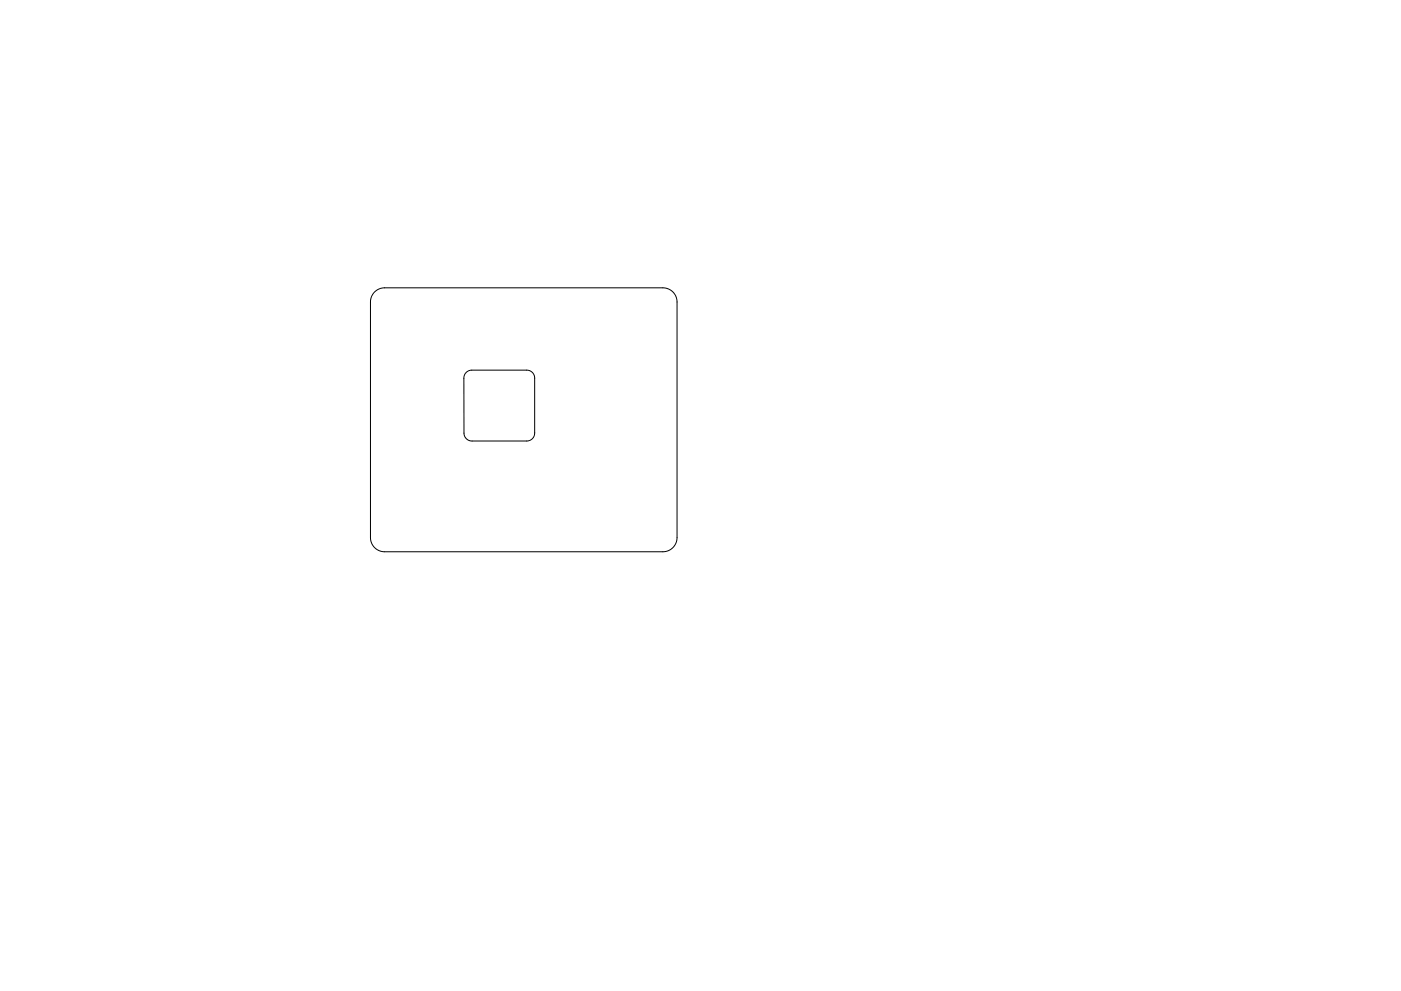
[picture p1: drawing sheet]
<svg xmlns="http://www.w3.org/2000/svg" width="297mm" height="210mm" viewBox="0 0 297 210" stroke-linecap="round" stroke-linejoin="round" font-family="sans-serif">
<path d="M79.4 62a3 3 0 0 1 2.1-.9h59a3 3 0 0 1 3 3v50a3 3 0 0 1-3 3h-59a3 3 0 0 1-3-3v-50a3 3 0 0 1 .9-2.1zM98.8 79l.5-.3 .7-.2h11.6a1.68 1.68 0 0 1 1.8 1.7v11.6a1.68 1.68 0 0 1-1.7 1.8h-11.6a1.68 1.68 0 0 1-1.7-1.7l-.1-11.7 .2-.7z" fill="none" stroke="#000" stroke-width=".21"/>
</svg>
